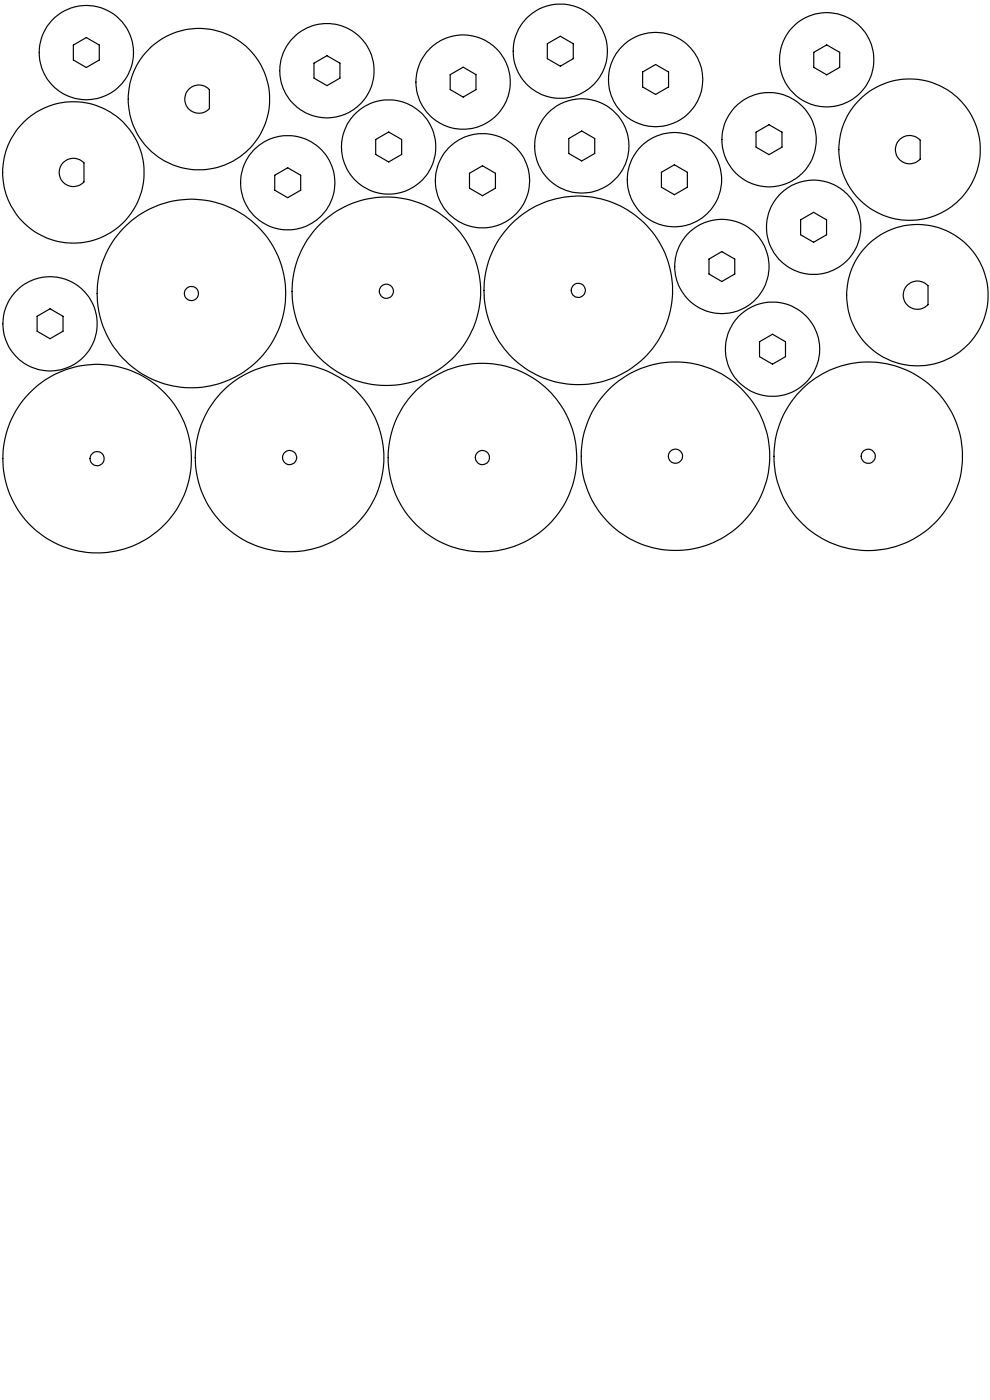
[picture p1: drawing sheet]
<svg xmlns="http://www.w3.org/2000/svg" width="210mm" height="297mm" viewBox="0 0 210 297" stroke-linecap="round" stroke-linejoin="round" font-family="sans-serif">
<g fill="none" stroke="#000" stroke-width=".25">
<path d="M15.6 9.6l2.7-1.6 2.8 1.6v3.1l-2.8 1.6-2.7-1.6zM40 19a2.95 2.95 0 0 1 4.4 0v4a3 3 0 0 1-4.2 .2 3 3 0 0 1-.2-4.2zM66.6 13.4l2.8-1.6 2.7 1.6v3.2l-2.7 1.6-2.8-1.6zM95.5 15.8l2.7-1.6 2.8 1.6v3.2l-2.8 1.6-2.7-1.6zM116.1 9.3l2.8-1.6 2.7 1.6v3.1l-2.7 1.6-2.8-1.6zM136.3 15.3l2.8-1.6 2.7 1.6v3.1l-2.7 1.6-2.8-1.6zM172.6 11.1l2.8-1.6 2.7 1.6v3.2l-2.7 1.6-2.8-1.6zM13.5 34.4a3 3 0 0 1 4.3 .2v4a3 3 0 0 1-4.3 .1 3 3 0 0 1 0-4.3zM58.3 37.2l2.7-1.6 2.8 1.6v3.2l-2.8 1.5-2.7-1.5zM79.7 29.6l2.7-1.6 2.8 1.6v3.2l-2.8 1.6-2.7-1.6zM99.6 36.8l2.7-1.6 2.8 1.6v3.1l-2.8 1.6-2.7-1.6zM120.7 29.4l2.7-1.6 2.8 1.6v3.2l-2.8 1.5-2.7-1.5z"/>
<path d="M140.3 36.5l2.8-1.5 2.7 1.5v3.2l-2.7 1.6-2.8-1.6zM160.4 28l2.7-1.5 2.8 1.5v3.2l-2.8 1.6-2.7-1.6zM190.9 29.5a3 3 0 0 1 4.3 .2v4.1a3 3 0 0 1-4.4 .1 3 3 0 0 1 .1-4.4zM150.4 55l2.7-1.6 2.8 1.6v3.1l-2.8 1.6-2.7-1.6zM169.8 46.6l2.8-1.6 2.7 1.6v3.2l-2.7 1.6-2.8-1.6zM7.9 67.1l2.7-1.6 2.8 1.6v3.2l-2.8 1.6-2.7-1.6zM161.1 72.5l2.8-1.6 2.7 1.6v3.2l-2.7 1.6-2.8-1.6zM192.6 60.4a3 3 0 0 1 4.2 .2v4a3 3 0 0 1-4.3 .2 3 3 0 0 1 .1-4.4z"/>
<circle cx="18.3" cy="11.2" r="10"/>
<circle cx="69.3" cy="15" r="10"/>
<circle cx="98.2" cy="17.4" r="10"/>
<circle cx="118.9" cy="10.9" r="10"/>
<circle cx="139.1" cy="16.9" r="10"/>
<circle cx="175.4" cy="12.7" r="10"/>
<circle cx="15.6" cy="36.6" r="15"/>
<circle cx="42.2" cy="21" r="15"/>
<circle cx="61" cy="38.8" r="10"/>
<circle cx="82.4" cy="31.2" r="10"/>
<circle cx="102.4" cy="38.3" r="10"/>
<circle cx="123.4" cy="31" r="10"/>
<circle cx="143.1" cy="38.1" r="10"/>
<circle cx="163.1" cy="29.6" r="10"/>
<circle cx="192.9" cy="31.8" r="15"/>
<circle cx="153.1" cy="56.5" r="10"/>
<circle cx="172.6" cy="48.2" r="10"/>
<circle cx="10.6" cy="68.7" r="10"/>
<circle cx="40.6" cy="62.3" r="20"/>
<circle cx="40.6" cy="62.3" r="1.49"/>
<circle cx="81.9" cy="61.8" r="20"/>
<circle cx="82" cy="61.8" r="1.49"/>
<circle cx="122.7" cy="61.6" r="20"/>
<circle cx="122.7" cy="61.6" r="1.49"/>
<circle cx="163.9" cy="74.1" r="10"/>
<circle cx="194.6" cy="62.6" r="15"/>
<circle cx="20.6" cy="97.3" r="1.51"/>
<circle cx="20.6" cy="97.3" r="20"/>
<circle cx="61.4" cy="97.1" r="20"/>
<circle cx="61.4" cy="97.1" r="1.48"/>
<circle cx="102.3" cy="97.1" r="1.5"/>
<circle cx="102.3" cy="97.1" r="20"/>
<circle cx="143.3" cy="96.8" r="1.5"/>
<circle cx="143.3" cy="96.8" r="20"/>
<circle cx="184.2" cy="96.8" r="20"/>
<circle cx="184.2" cy="96.8" r="1.51"/>
</g>
</svg>
